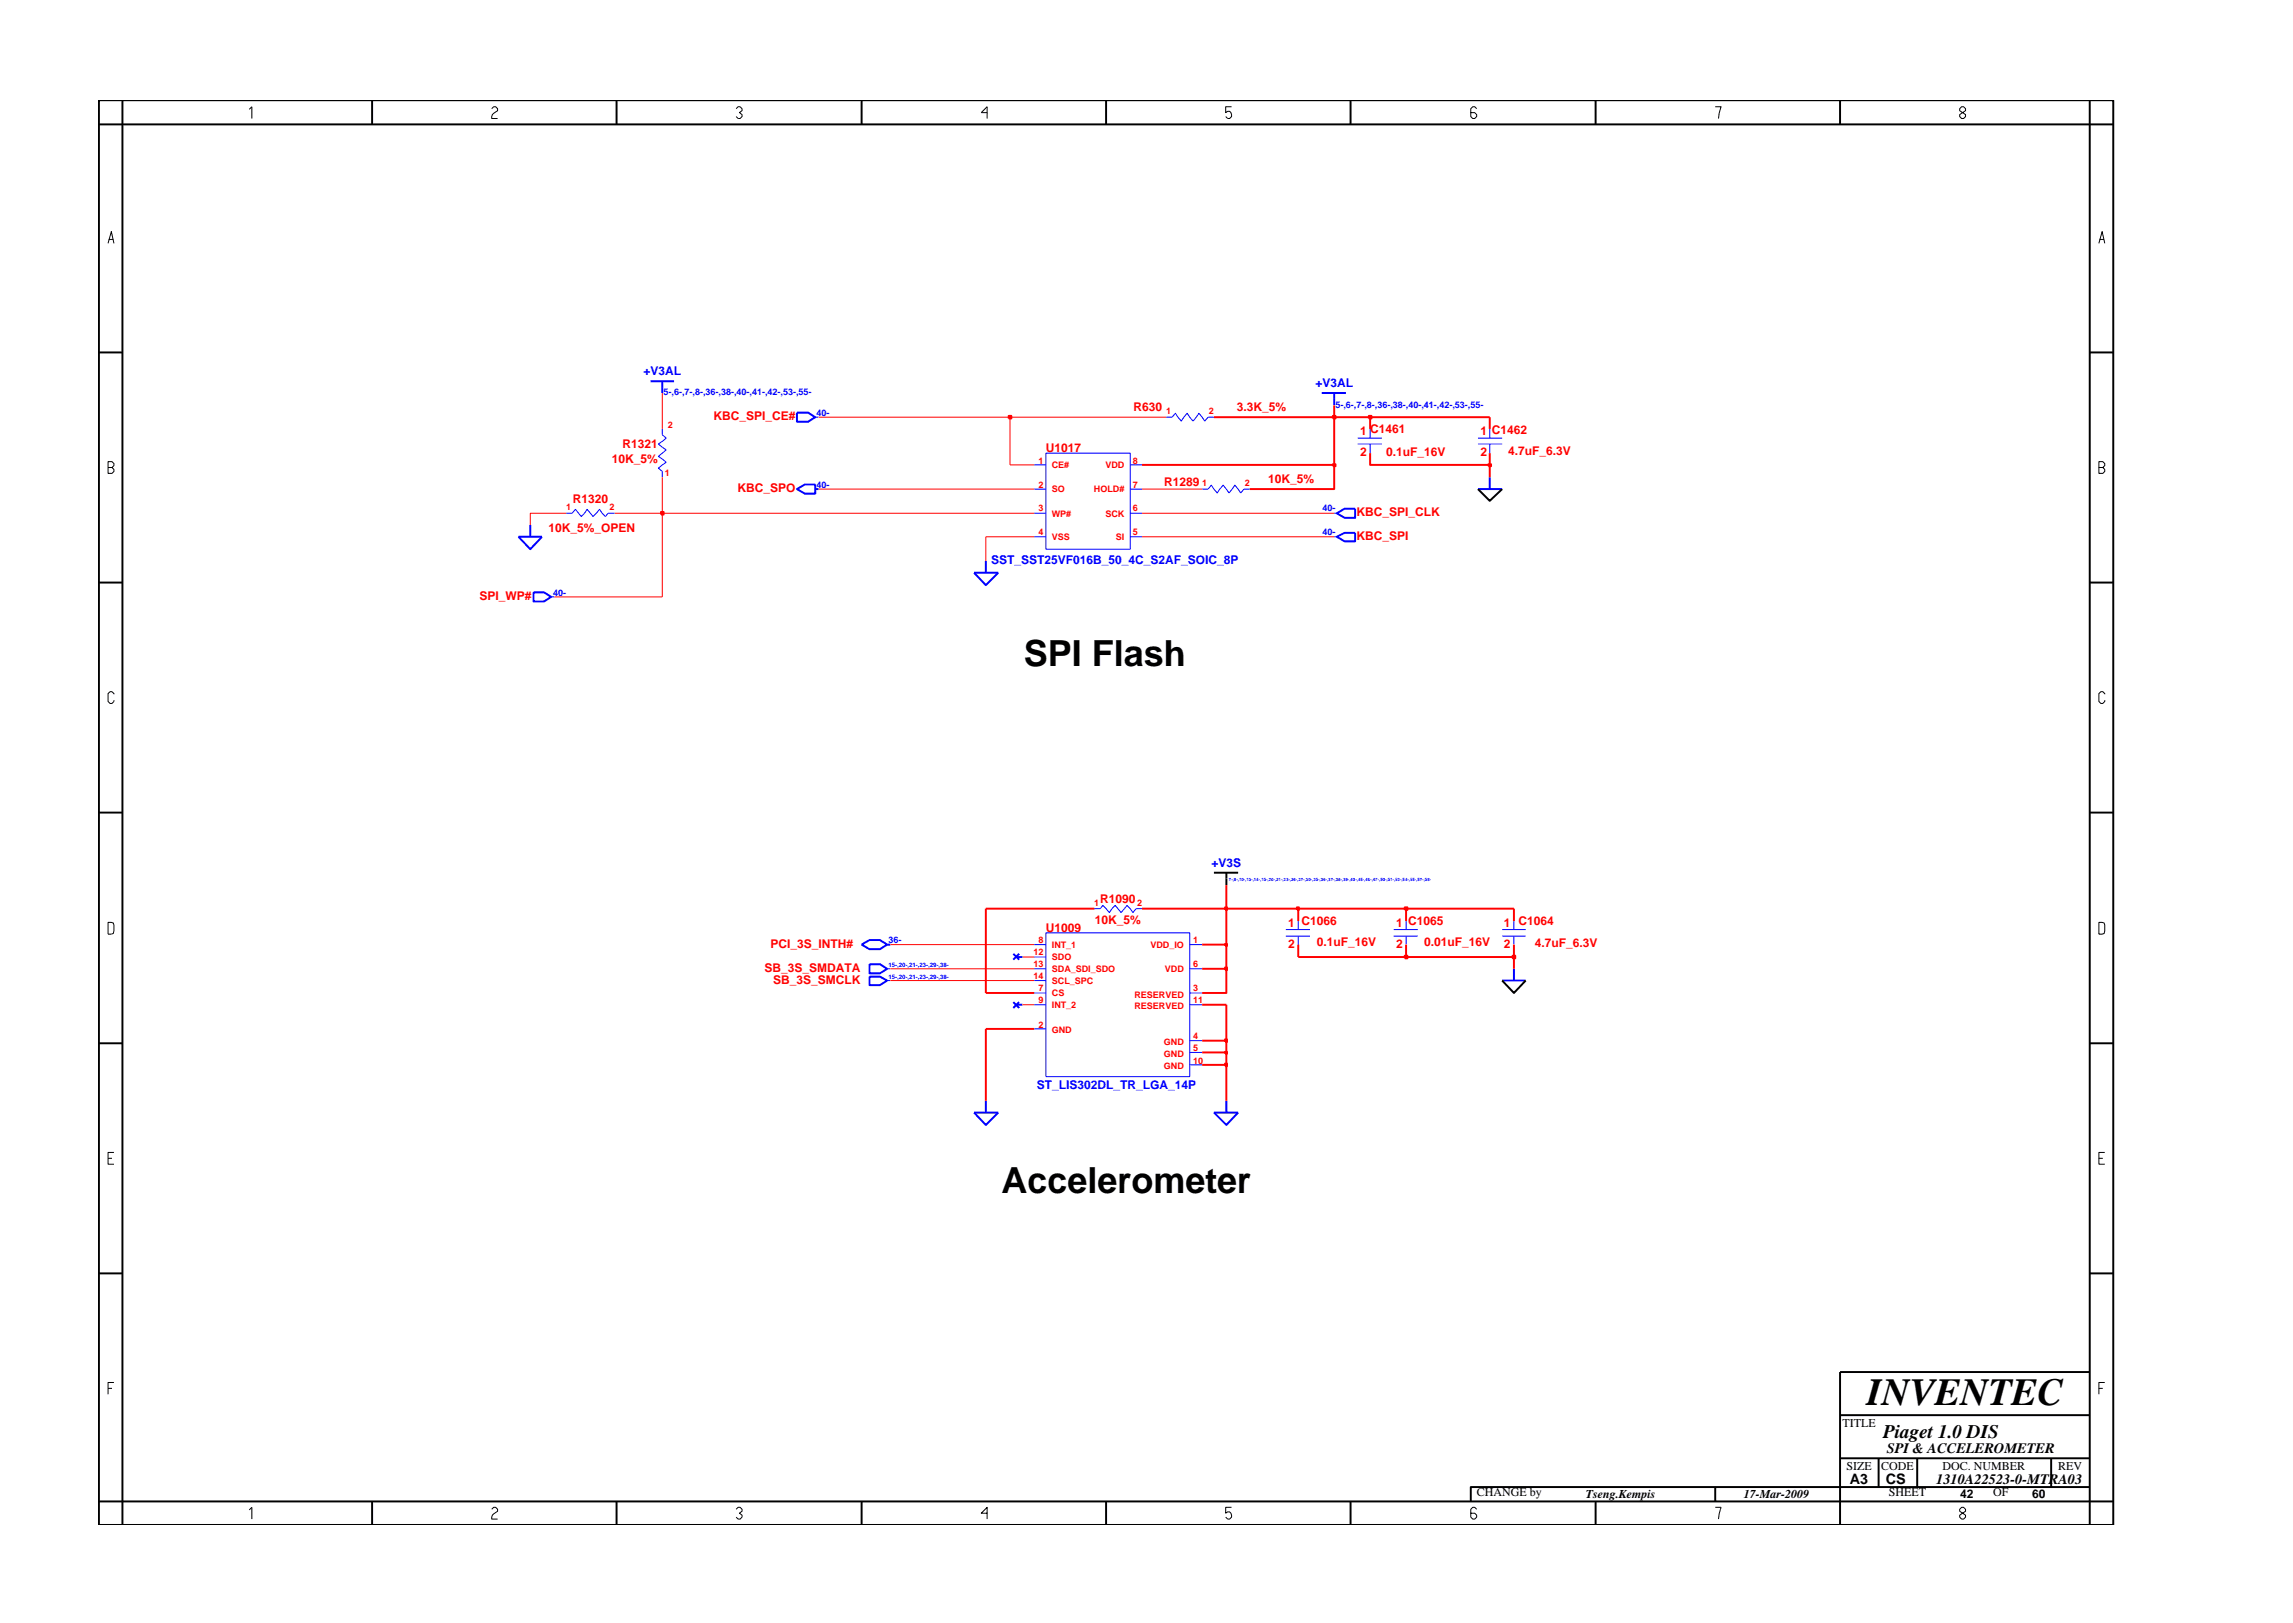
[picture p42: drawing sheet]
<svg xmlns="http://www.w3.org/2000/svg" width="297mm" height="210mm" viewBox="0 0 297 210" stroke-linecap="round" stroke-linejoin="round" font-family="sans-serif">
<defs><g id="words">
<text font-size="5" x="241.8" y="182">INVENTEC</text>
<g font-size="4.7">
<text x="132.6" y="86.2">SPI Flash</text>
<text x="129.7" y="154.5">Accelerometer</text>
</g>
<text font-size="2.5" x="244" y="186.3">Piaget 1.0 DIS</text>
<g font-size="1.9">
<text x="244.4" y="188.2">SPI &amp; ACCELEROMETER</text>
<text x="239.6" y="192.2">A3</text>
<text x="244.3" y="192.3">CS</text>
<text x="250.8" y="192.2">1310A22523-0-MTRA03</text>
</g>
<g font-size="1.6" fill="#00f">
<text x="83.4" y="48.6">+V3AL</text>
<text x="170.4" y="50.2">+V3AL</text>
<text x="128.4" y="73">SST_SST25VF016B_50_4C_S2AF_SOIC_8P</text>
<text x="156.9" y="112.3">+V3S</text>
<text x="134.3" y="141.1">ST_LIS302DL_TR_LGA_14P</text>
</g>
<g font-size="1.6" fill="#f00">
<text x="146.8" y="53.3">R630</text>
<text x="160.2" y="53.3">3.3K_5%</text>
<text x="80.6" y="58">R1321</text>
<text x="92.4" y="54.5">KBC_SPI_CE#</text>
<text x="135.5" y="58.5">U1017</text>
<text x="176.2" y="56.3">1 C1461</text>
<text x="176.2" y="59.1">2</text>
<text x="179.6" y="59">0.1uF_16V</text>
<text x="191.8" y="56.3">1 C1462</text>
<text x="191.8" y="59.1">2</text>
<text x="195.4" y="58.9">4.7uF_6.3V</text>
<text x="74.2" y="65.1">R1320</text>
<text x="79.3" y="60">10K_5%</text>
<text x="95.6" y="63.8">KBC_SPO</text>
<text x="150.8" y="63">R1289</text>
<text x="164.3" y="62.5">10K_5%</text>
<text x="71" y="68.9">10K_5%_OPEN</text>
<text x="175.7" y="66.8">KBC_SPI_CLK</text>
<text x="175.7" y="70">KBC_SPI</text>
<text x="62.1" y="77.7">SPI_WP#</text>
<text x="141.8" y="119.7">10K_5%</text>
<text x="142.5" y="117">R1090</text>
<text x="99" y="125.9">SB_3S_SMDATA</text>
<text x="99.8" y="122.9">PCI_3S_INTH#</text>
<text x="135.5" y="120.7">U1009</text>
<text x="166.9" y="120.1">1 C1066</text>
<text x="166.9" y="122.8">2</text>
<text x="170.6" y="122.5">0.1uF_16V</text>
<text x="180.9" y="120.1">1 C1065</text>
<text x="180.9" y="122.8">2</text>
<text x="184.5" y="122.5">0.01uF_16V</text>
<text x="194.8" y="120.1">1 C1064</text>
<text x="194.8" y="122.8">2</text>
<text x="198.8" y="122.7">4.7uF_6.3V</text>
<text x="100.1" y="127.4">SB_3S_SMCLK</text>
</g>
<g font-size="1.6">
<text x="238.7" y="184.8">TITLE</text>
<text x="239.2" y="190.4">SIZE</text>
<text x="243.7" y="190.4">CODE</text>
<text x="251.6" y="190.4">DOC. NUMBER</text>
<text x="266.6" y="190.4">REV</text>
<text x="191.3" y="193.9">CHANGE by</text>
<text x="205.4" y="194.1">Tseng.Kempis</text>
<text x="225.9" y="194.1">17-Mar-2009</text>
<text x="244.7" y="193.9">SHEET</text>
<text x="253.9" y="194.1">42</text>
<text x="258.2" y="193.9">OF</text>
<text x="263.3" y="194.1">60</text>
</g>
<g font-size="1.2" fill="#00f">
<text x="86" y="51.2">5-,6-,7-,8-,36-,38-,40-,41-,42-,53-,55-</text>
<text x="105.8" y="53.9">40-</text>
<text x="173" y="52.8">5-,6-,7-,8-,36-,38-,40-,41-,42-,53-,55-</text>
<text x="105.8" y="63.2">40-</text>
<text x="171.3" y="69.4">40-</text>
<text x="171.3" y="66.2">40-</text>
<text x="71.7" y="77.2">40-</text>
<text x="115.1" y="122.2">36-</text>
</g>
<g font-size="1.2" fill="#f00">
<text x="151.1" y="53.6">1</text>
<text x="156.6" y="53.6">2</text>
<text x="86.5" y="55.5">2</text>
<text x="86.1" y="61.7">1</text>
<text x="134.5" y="60.1">1</text>
<text x="134.5" y="63.2">2</text>
<text x="136.3" y="60.7">CE#</text>
<text x="136.3" y="63.8">SO</text>
<text x="141.7" y="63.8">HOLD#</text>
<text x="143.2" y="60.7">VDD</text>
<text x="146.8" y="60.1">8</text>
<text x="146.8" y="63.2">7</text>
<text x="155.7" y="62.9">1</text>
<text x="161.3" y="62.9">2</text>
<text x="73.3" y="66.1">1</text>
<text x="79" y="66.1">2</text>
<text x="134.5" y="69.4">4</text>
<text x="134.5" y="66.2">3</text>
<text x="136.3" y="70">VSS</text>
<text x="136.3" y="66.9">WP#</text>
<text x="143.2" y="66.9">SCK</text>
<text x="144.6" y="70">SI</text>
<text x="146.8" y="66.2">6</text>
<text x="146.8" y="69.4">5</text>
<text x="141.8" y="117.4">1</text>
<text x="147.3" y="117.4">2</text>
<text x="133.9" y="125.3">13</text>
<text x="133.9" y="123.7">12</text>
<text x="134.5" y="122.2">8</text>
<text x="136.3" y="122.8">INT_1</text>
<text x="136.3" y="125.9">SDA_SDI_SDO</text>
<text x="136.3" y="124.4">SDO</text>
<text x="149" y="122.8">VDD_IO</text>
<text x="150.9" y="125.9">VDD</text>
<text x="154.5" y="122.2">1</text>
<text x="154.5" y="125.3">6</text>
<text x="133.9" y="126.9">14</text>
<text x="134.5" y="128.4">7</text>
<text x="134.5" y="130">9</text>
<text x="136.3" y="129.1">CS</text>
<text x="136.3" y="130.6">INT_2</text>
<text x="136.3" y="127.5">SCL_SPC</text>
<text x="146.9" y="130.8">RESERVED</text>
<text x="146.9" y="129.2">RESERVED</text>
<text x="154.5" y="130">11</text>
<text x="154.5" y="128.4">3</text>
<text x="134.5" y="133.1">2</text>
<text x="136.3" y="133.9">GND</text>
<text x="150.8" y="135.4">GND</text>
<text x="150.8" y="136.9">GND</text>
<text x="154.5" y="137.8">10</text>
<text x="154.5" y="134.6">4</text>
<text x="154.5" y="136.2">5</text>
<text x="150.8" y="138.5">GND</text>
</g>
<g font-size=".8" fill="#00f">
<text x="115.1" y="125.3">15-,20-,21-,23-,29-,38-</text>
<text x="115.1" y="126.9">15-,20-,21-,23-,29-,38-</text>
</g>
<text font-size=".6" fill="#00f" x="159.2" y="114.1">7-,8-,10-,13-,14-,15-,20-,21-,23-,26-,27-,30-,35-,36-,37-,38-,39-,40-,45-,46-,47-,50-,51-,53-,54-,55-,57-,58-</text>
</g></defs>
<g fill="none" stroke="#00f" stroke-width=".25">
<path d="M84.3 49.4h3M85.8 49.4v1.5M103.2 53.5h1.5l.9 .5-.9 .6h-1.5zM171.2 50.9h3.2M172.8 50.9v1.6M67.2 69.5h3l-1.5 1.6zM68.7 68v1.5M69.1 76.7h1.4l.9 .6-.9 .6h-1.4zM103.2 63.4l1.1-.6h1.3v1.2h-1.3zM105.6 63.4h.4M126.2 74.2h3.1l-1.6 1.6zM127.7 72.7v1.5"/>
<path d="M173.2 66.5l1-.6h1.3v1.2h-1.3zM173.2 69.5l1-.5h1.3v1.1h-1.3zM191.5 63.4h3.1M193 61.8v1.6M111.6 122.4l1-.6h1.4l.9 .6-.9 .6h-1.4zM112.6 126.5h1.4l.9 .5-.9 .6h-1.4zM112.6 124.9h1.4l.9 .6-.9 .6h-1.4zM114.9 122.4h.4M131.3 129.8l.7 .8M131.3 123.6l.7 .7M131.6 130.2h.8M131.6 124h.8"/>
<path d="M132 129.8l-.7 .8M132 123.6l-.7 .7M194.6 127h3M196.1 125.5v1.5M126.2 144.1h3.1l-1.6 1.6zM127.7 142.6v1.5M157.3 144.1h3.1l-1.5 1.6zM158.9 142.6v1.5"/>
</g>
<path d="M191.5 63.4l1.5 1.5 1.6-1.5M157.3 113.1h3.1M158.9 113.1v1.6M194.6 127l1.5 1.6 1.5-1.6" fill="none" stroke="#000" stroke-width=".25"/>
<g fill="none" stroke="#00f" stroke-width=".13">
<path d="M85.8 55.6v.7l.5 .5-1 .7 1 .8-1 .8 1 .8-1 .7 .5 .5v.7M105.6 54h.4M135.5 58.7h10.9v12.4h-10.9zM151.1 54h.7l.5-.5 .7 1.1 .8-1.1 .7 1.1 .8-1.1 .8 1.1 .4-.6h.8M175.9 57.5h3.1M175.9 56.8h3.1M177.5 55.6v1.2M177.5 57.5v1.2M191.5 56.8h3.1M191.5 57.5h3.1M193 55.6v1.2M193 57.5v1.2"/>
<path d="M71.4 77.3h.4M73.3 66.5h.8l.4-.5 .8 .9 .8-.9 .7 .9 .9-.9 .7 .9 .4-.4h.8M134 63.4h1.5M134 69.5h1.5M134 66.5h1.5M134 60.2h1.5M146.4 66.5h1.5M146.4 60.2h1.5M146.4 63.4h1.5M146.4 69.5h1.5M155.7 63.4h.8l.4-.5 .8 1 .7-1 .8 1 .8-1 .7 1 .4-.5h.8M172.8 66.5h.4"/>
<path d="M172.8 69.5h.4M141.8 117.7h.7l.4-.4 .8 .9 .8-.9 .7 .9 .8-.9 .8 .9 .4-.5h.7M168.2 119.3v1.1M182.1 119.3v1.1M196.1 119.3v1.1M114.9 127h.4M114.9 125.5h.4M134 127h1.5M134 124h1.5M134 130.2h1.5M134 125.5h1.5M134 122.4h1.5"/>
<path d="M134 128.6h1.5M134 133.3h1.5M135.5 120.8h18.6v18.7h-18.6zM154.1 125.5h1.6M154.1 130.2h1.6M154.1 136.3h1.6M154.1 122.4h1.6M154.1 128.6h1.6M154.1 134.8h1.6M154.1 138h1.6M166.6 121.3h3.1M166.6 120.4h3.1"/>
<path d="M168.2 121.3v1.1M180.5 121.3h3.2M180.5 120.4h3.2M182.1 121.3v1.1M194.6 120.4h3M194.6 121.3h3M196.1 121.3v1.1"/>
</g>
<path d="M127.7 133.3v9.3M155.7 138h3.2v4.6" fill="none" stroke="#f00" stroke-width=".25"/>
<path d="M158.7 137.8h.2v.3h-.2z" fill="#8e2323"/>
<path d="M155.7 136.3h3.2v1.7M158.7 137.8h.2v.3h-.2z" fill="none" stroke="#f00" stroke-width=".25"/>
<path d="M158.7 136.3h.2v.2h-.2z" fill="#8e2323"/>
<path d="M155.7 134.8h3.2v1.5M158.7 136.3h.2v.2h-.2z" fill="none" stroke="#f00" stroke-width=".25"/>
<path d="M158.7 134.6h.2v.4h-.2z" fill="#8e2323"/>
<path d="M127.7 117.7v10.9h6.3M127.7 133.3h6.3M155.7 125.5h3.2v3.1h-3.2M155.7 130.2h3.2v4.6M158.7 134.6h.2v.4h-.2z" fill="none" stroke="#f00" stroke-width=".25"/>
<path d="M115.3 127h18.7M115.3 125.5h18.7M132.4 130.2h1.6" fill="none" stroke="#f00" stroke-width=".13"/>
<path d="M158.7 125.3h.2v.4h-.2z" fill="#8e2323"/>
<path d="M158.7 125.3h.2v.4h-.2zM158.9 122.4v3.1M168.2 122.4v1.6h13.9M196.1 124v1.5" fill="none" stroke="#f00" stroke-width=".25"/>
<path d="M132.4 124h1.6" fill="none" stroke="#f00" stroke-width=".13"/>
<path d="M182 123.8h.3v.3h-.3z" fill="#8e2323"/>
<path d="M182 123.8h.3v.3h-.3zM182.1 122.4v1.6h14" fill="none" stroke="#f00" stroke-width=".25"/>
<path d="M195.9 123.8h.4v.3h-.4z" fill="#8e2323"/>
<path d="M155.7 122.4h3.2M195.9 123.8h.4v.3h-.4zM196.1 122.4v1.6" fill="none" stroke="#f00" stroke-width=".25"/>
<path d="M115.3 122.4h18.7" fill="none" stroke="#f00" stroke-width=".13"/>
<path d="M158.7 122.3h.2v.2h-.2z" fill="#8e2323"/>
<path d="M127.7 117.7h14.1M147.9 117.7h11v4.7M168.2 117.7v1.6M182.1 117.7v1.6M196.1 117.7v1.6M158.7 122.3h.2v.2h-.2z" fill="none" stroke="#f00" stroke-width=".25"/>
<path d="M158.7 117.5h.2v.4h-.2z" fill="#8e2323"/>
<path d="M158.7 117.5h.2v.4h-.2zM158.9 114.7v3h9.3" fill="none" stroke="#f00" stroke-width=".25"/>
<path d="M168 117.5h.3v.4h-.3z" fill="#8e2323"/>
<path d="M168 117.5h.3v.4h-.3zM168.2 117.7h13.9" fill="none" stroke="#f00" stroke-width=".25"/>
<path d="M182 117.5h.3v.4h-.3z" fill="#8e2323"/>
<path d="M182 117.5h.3v.4h-.3zM182.1 117.7h14" fill="none" stroke="#f00" stroke-width=".25"/>
<path d="M73.3 66.5h-4.6v1.5M79.6 66.5h6.2v10.8h-14M134 69.5h-6.3v3.2M147.9 69.5h24.9" fill="none" stroke="#f00" stroke-width=".13"/>
<path d="M85.6 66.3h.4v.4h-.4z" fill="#8e2323"/>
<path d="M85.6 66.3h.4v.4h-.4zM147.9 60.2h24.9v3.2h-10.9M193 60.2v1.6" fill="none" stroke="#f00" stroke-width=".25"/>
<path d="M130.8 54v6.2h3.2M85.8 61.8v4.7h48.2M106 63.4h28M147.9 66.5h24.9M147.9 63.4h7.8" fill="none" stroke="#f00" stroke-width=".13"/>
<path d="M172.7 60.1h.3v.3h-.3z" fill="#8e2323"/>
<path d="M172.8 54v6.2M177.5 58.7v1.5h15.5M172.7 60.1h.3v.3h-.3z" fill="none" stroke="#f00" stroke-width=".25"/>
<path d="M192.8 60.1h.4v.3h-.4z" fill="#8e2323"/>
<path d="M177.5 54v1.6M193 54v1.6M193 58.7v1.5M192.8 60.1h.4v.3h-.4z" fill="none" stroke="#f00" stroke-width=".25"/>
<path d="M85.8 50.9v4.7M106 54h24.8" fill="none" stroke="#f00" stroke-width=".13"/>
<path d="M130.7 53.9h.3v.3h-.3z" fill="#8e2323"/>
<path d="M130.7 53.9h.3v.3h-.3zM157.3 54h15.5" fill="none" stroke="#f00" stroke-width=".25"/>
<path d="M130.8 54h20.3" fill="none" stroke="#f00" stroke-width=".13"/>
<path d="M172.7 53.9h.3v.3h-.3z" fill="#8e2323"/>
<path d="M172.7 53.9h.3v.3h-.3zM172.8 52.5v1.5h4.7" fill="none" stroke="#f00" stroke-width=".25"/>
<path d="M177.3 53.9h.4v.3h-.4z" fill="#8e2323"/>
<path d="M177.3 53.9h.4v.3h-.4zM177.5 54h15.5" fill="none" stroke="#f00" stroke-width=".25"/>
<g fill="none" stroke="#000" stroke-width=".25">
<path d="M12.8 13h261v184.6h-261zM15.9 13v184.6M48.2 13v3.1M79.9 13v3.1M111.6 13v3.1M143.3 13v3.1M174.9 13v3.1M206.7 13v3.1M238.4 13v3.1M270.7 13v184.6M273.8 16.1h-261M12.8 45.7h3.1"/>
<path d="M270.7 45.7h3.1M12.8 75.5h3.1M270.7 75.5h3.1M12.8 105.3h3.1M270.7 105.3h3.1M12.8 135.2h3.1M270.7 135.2h3.1M12.8 165h3.1M270.7 177.7h-32.3v19.9M270.7 165h3.1M48.2 194.5v3.1M79.9 194.5v3.1"/>
<path d="M111.6 194.5v3.1M143.3 194.5v3.1M174.9 194.5v3.1M206.7 194.5v3.1M222.2 192.6v1.9M238.4 183.3h32.3M238.4 188.9h32.3M243.4 188.9v3.7M248.4 188.9v3.7M265.7 188.9v3.7M270.7 192.6h-80.2v1.9M273.8 194.5h-261"/>
</g>
<g fill="none" stroke="#000" stroke-width=".13">
<path d="M32.3 14.2l.3-.4v1.6M63.7 14.1l.3-.3h.2l.3 .3v.2l-.5 .4-.3 .4v.3h.8M95.4 14.1l.2-.3h.3l.2 .3v.2l-.3 .3 .3 .2v.3l-.2 .3h-.3l-.2-.3M127.9 14.6h-.8l.8-.8v1.6M159.5 13.8h-.7v.8l.2-.2a.5 .5 0 0 1 .5 .7l-.2 .3h-.3l-.2-.3M191.3 14.1l-.3-.3h-.2l-.3 .3v1l.3 .3h.2l.3-.3v-.3l-.3-.2h-.5M222.2 13.8h.8l-.4 1.6M254.1 13.8l-.2 .3v.2l.7 .5v.3l-.2 .3h-.3l-.2-.3v-.3l.7-.5v-.2l-.2-.3zM14 31.5l.4-1.5 .4 1.5M14.1 31h.6M271.9 31.5l.4-1.5 .4 1.5M272 31h.6"/>
<path d="M14 60.6h.5l.3-.3v-.2l-.3-.3h-.5v1.5h.5l.3-.2v-.3l-.3-.2M271.9 60.6h.5l.3-.3v-.2l-.3-.3h-.5v1.5h.5l.3-.2v-.3l-.3-.2M14.8 89.9l-.3-.3h-.2l-.3 .3v1l.3 .2h.2l.3-.2v-.2M272.7 89.9l-.3-.3h-.3l-.2 .3v1l.2 .2h.3l.3-.2v-.2M14 119.5l.7 .1 .1 .2-.1 1.1-.7 .1zM271.9 119.5l.7 .1 .1 .2-.1 1.1-.7 .1zM14 150.1h.5M14.8 149.3h-.8v1.5h.8M271.9 150.1h.5M272.7 149.3h-.8v1.5h.8M14 179.9h.5M14.8 179.1h-.8v1.5"/>
<path d="M271.9 179.9h.5M272.7 179.1h-.8v1.5M32.3 195.6l.3-.3v1.5M63.7 195.5l.3-.2h.2l.3 .2v.3l-.5 .3-.3 .4v.3h.8M95.4 195.5l.2-.2h.3l.2 .2v.3l-.3 .2 .3 .3v.2l-.2 .3h-.3l-.2-.3M127.9 196h-.8l.8-.7v1.5M159.5 195.3h-.7v.7l.2-.1a.5 .5 0 0 1 .5 .6l-.2 .3h-.3l-.2-.3M191.3 195.5l-.3-.2h-.2l-.3 .2v1l.3 .3h.2l.3-.3v-.2l-.3-.3h-.5M222.2 195.3h.8l-.4 1.5M253.9 195.5l.2-.2h.3l.2 .2v.3l-.7 .5v.2l.2 .3h.3l.2-.3v-.2l-.7-.5z"/>
</g>
<use href="#words"/>
</svg>
